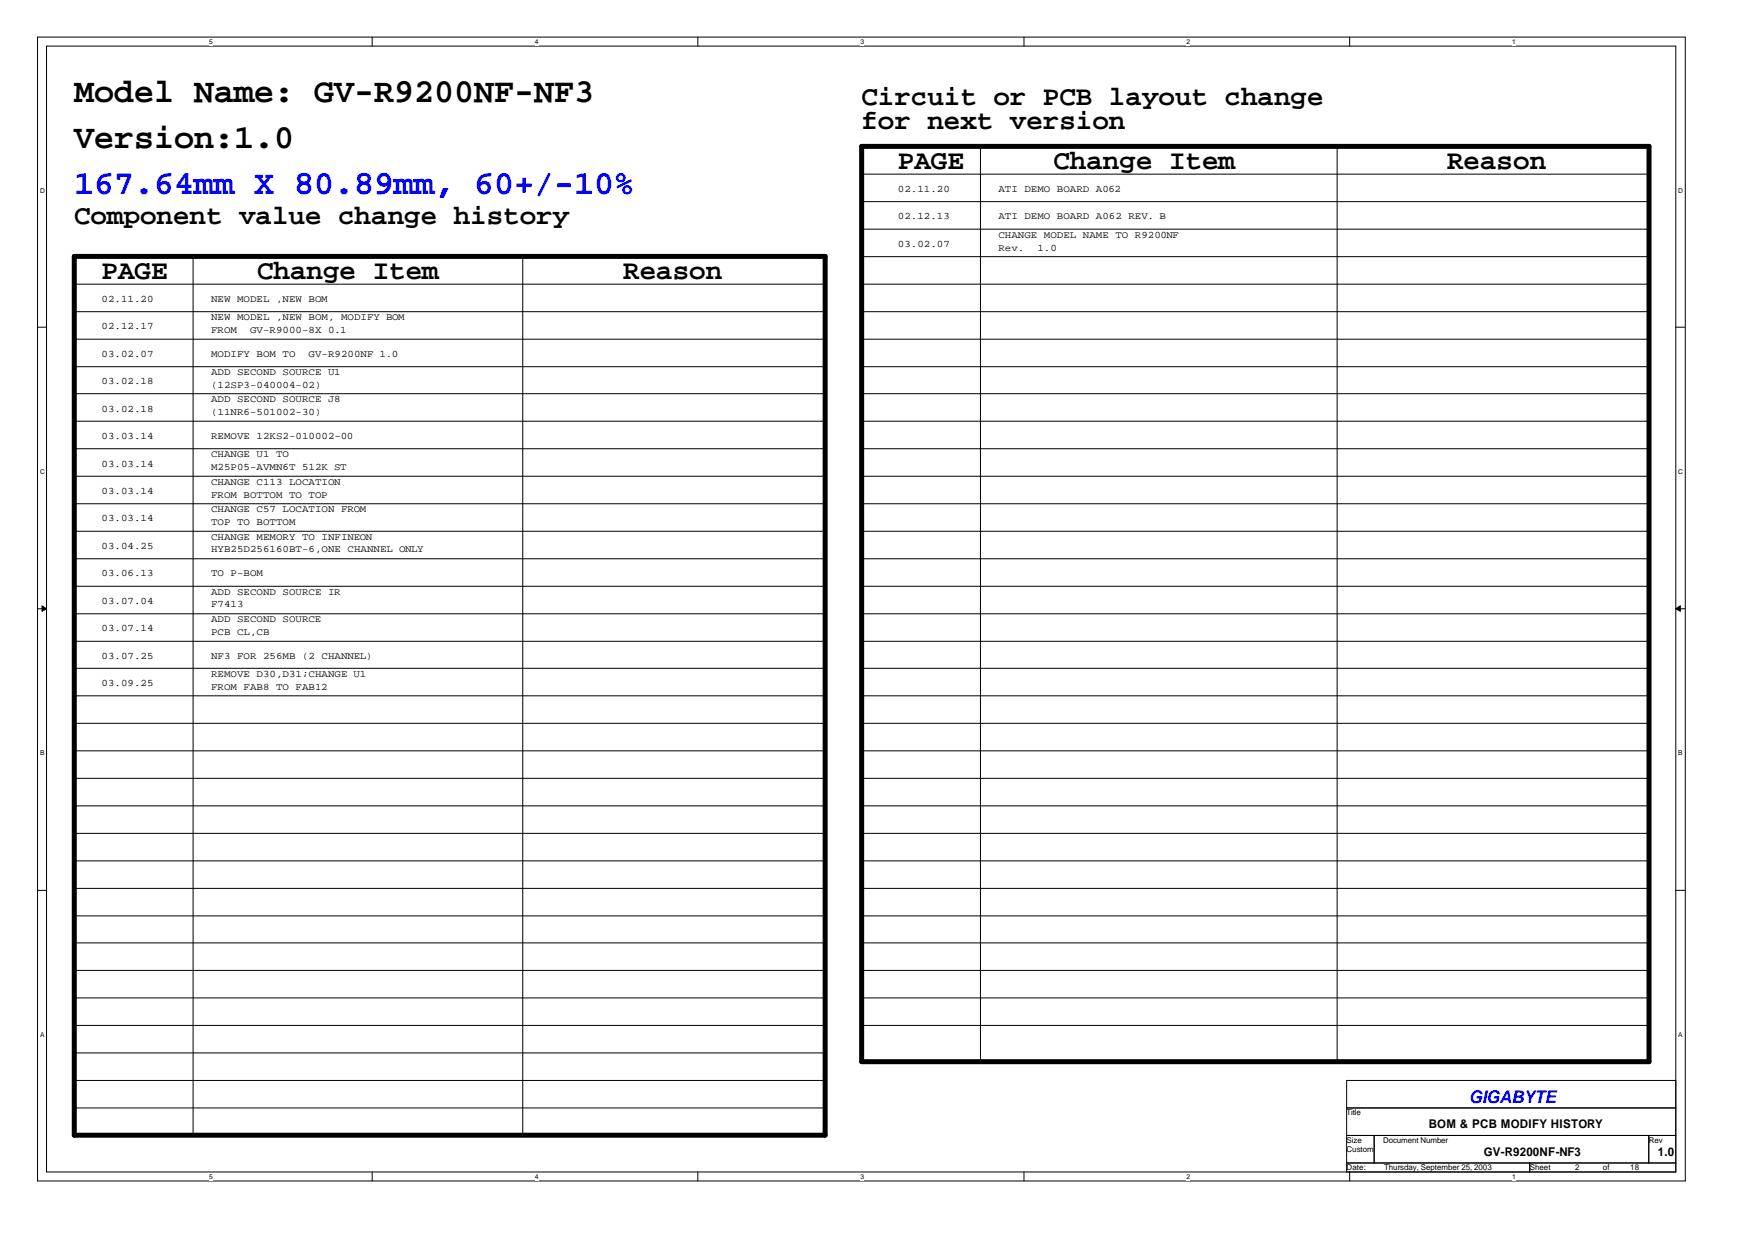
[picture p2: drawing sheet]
<svg xmlns="http://www.w3.org/2000/svg" width="297mm" height="210mm" viewBox="0 0 297 210" stroke-linecap="round" stroke-linejoin="round" font-family="sans-serif">
<defs><g id="words">
<g font-size="5.8">
<text x="12.5" y="17.3">Model Name: GV-R9200NF-NF3</text>
<text x="12.5" y="25">Version:1.0</text>
</g>
<text font-size="5.8" fill="#00f" x="12.5" y="32.8">167.64mm X 80.89mm, 60+/-10%</text>
<g font-size="4.7">
<text x="145.8" y="17.8">Circuit or PCB layout change</text>
<text x="145.8" y="21.9">for next version</text>
<text x="152" y="28.6">PAGE</text>
<text x="178.3" y="28.6">Change Item</text>
<text x="244.9" y="28.6">Reason</text>
<text x="12.5" y="37.9">Component value change history</text>
<text x="17.2" y="47.3">PAGE</text>
<text x="43.5" y="47.3">Change Item</text>
<text x="105.5" y="47.3">Reason</text>
</g>
<text font-size="3" fill="#00f" x="248.7" y="186.7">GIGABYTE</text>
<g font-size="2">
<text x="241.8" y="191">BOM &amp; PCB MODIFY HISTORY</text>
<text x="251.1" y="195.7">GV-R9200NF-NF3</text>
<text x="280.6" y="195.7">1.0</text>
</g>
<g font-size="1.7">
<text x="152" y="32.5">02.11.20</text>
<text x="169" y="32.5">ATI DEMO BOARD A062</text>
<text x="152" y="37.1">02.12.13</text>
<text x="152" y="41.8">03.02.07</text>
<text x="169" y="37.1">ATI DEMO BOARD A062 REV. B</text>
<text x="169" y="40.2">CHANGE MODEL NAME TO R9200NF</text>
<text x="169" y="42.4">Rev.</text>
<text x="175.6" y="42.4">1.0</text>
<text x="17.2" y="51.1">02.11.20</text>
<text x="35.7" y="51.1">NEW MODEL ,NEW BOM</text>
<text x="17.2" y="55.7">02.12.17</text>
<text x="35.7" y="54.2">NEW MODEL ,NEW BOM, MODIFY BOM</text>
<text x="35.7" y="56.3">FROM</text>
<text x="42.3" y="56.3">GV-R9000-8X 0.1</text>
<text x="17.2" y="60.4">03.02.07</text>
<text x="17.2" y="65">03.02.18</text>
<text x="35.7" y="60.4">MODIFY BOM TO</text>
<text x="35.7" y="63.5">ADD SECOND SOURCE U1</text>
<text x="35.7" y="65.6">(12SP3-040004-02)</text>
<text x="52.2" y="60.4">GV-R9200NF 1.0</text>
<text x="17.2" y="69.7">03.02.18</text>
<text x="35.7" y="68.1">ADD SECOND SOURCE J8</text>
<text x="35.7" y="70.3">(11NR6-501002-30)</text>
<text x="17.2" y="74.4">03.03.14</text>
<text x="35.7" y="74.4">REMOVE 12KS2-010002-00</text>
<text x="35.7" y="77.4">CHANGE U1 TO</text>
<text x="17.2" y="79">03.03.14</text>
<text x="17.2" y="83.6">03.03.14</text>
<text x="35.7" y="79.6">M25P05-AVMN6T 512K ST</text>
<text x="35.7" y="82.1">CHANGE C113 LOCATION</text>
<text x="17.2" y="88.2">03.03.14</text>
<text x="35.7" y="84.3">FROM BOTTOM TO TOP</text>
<text x="35.7" y="86.7">CHANGE C57 LOCATION FROM</text>
<text x="35.7" y="88.9">TOP TO BOTTOM</text>
<text x="17.2" y="92.9">03.04.25</text>
<text x="35.7" y="93.5">HYB25D256160BT-6,ONE CHANNEL ONLY</text>
<text x="35.7" y="91.4">CHANGE MEMORY TO INFINEON</text>
<text x="17.2" y="97.6">03.06.13</text>
<text x="35.7" y="97.6">TO P-BOM</text>
<text x="35.7" y="100.7">ADD SECOND SOURCE IR</text>
<text x="17.2" y="102.2">03.07.04</text>
<text x="17.2" y="106.9">03.07.14</text>
<text x="35.7" y="102.8">F7413</text>
<text x="35.7" y="105.3">ADD SECOND SOURCE</text>
<text x="35.7" y="107.5">PCB CL,CB</text>
<text x="17.2" y="111.5">03.07.25</text>
<text x="35.7" y="111.5">NF3 FOR 256MB (2 CHANNEL)</text>
<text x="17.2" y="116.2">03.09.25</text>
<text x="35.7" y="116.8">FROM FAB8 TO FAB12</text>
<text x="35.7" y="114.6">REMOVE D30,D31;CHANGE U1</text>
</g>
<g font-size="1.4">
<text x="227.9" y="188.8">Title</text>
<text x="227.9" y="195">Custom</text>
<text x="227.9" y="193.5">Size</text>
<text x="234.1" y="193.5">Document Number</text>
<text x="279.1" y="193.5">Rev</text>
<text x="227.9" y="198.1">Date:</text>
<text x="234.3" y="198.1">Thursday, September 25, 2003</text>
<text x="258.9" y="198.1">Sheet</text>
<text x="266.6" y="198.1">2</text>
<text x="271.3" y="198.1">of</text>
<text x="275.9" y="198.1">18</text>
</g>
<g font-size="1.1">
<text x="35.4" y="7.5">5</text>
<text x="90.5" y="7.5">4</text>
<text x="145.6" y="7.5">3</text>
<text x="200.8" y="7.5">2</text>
<text x="255.9" y="7.5">1</text>
<text x="6.8" y="32.6">D</text>
<text x="284.1" y="32.6">D</text>
<text x="6.8" y="80.2">C</text>
<text x="284.1" y="80.2">C</text>
<text x="6.8" y="127.9">B</text>
<text x="284.1" y="127.9">B</text>
<text x="6.8" y="175.5">A</text>
<text x="284.1" y="175.5">A</text>
<text x="35.4" y="199.6">5</text>
<text x="90.5" y="199.6">4</text>
<text x="145.6" y="199.6">3</text>
<text x="200.8" y="199.6">2</text>
<text x="255.9" y="199.6">1</text>
</g>
</g></defs>
<path d="M6.3 6.3h278.9v193.6h-278.9zM7.9 7.8h275.7v190.6h-275.7z" fill="none" stroke="#000" stroke-width=".17"/>
<g fill="#fff">
<path d="M35.4 6.4h.6v1.3h-.6z"/>
<path d="M35.4 198.6h.6v1.2h-.6z"/>
</g>
<path d="M63 6.3v1.5M63 198.4v1.5" fill="none" stroke="#000" stroke-width=".17"/>
<g fill="#fff">
<path d="M90.5 6.4h.6v1.3h-.6z"/>
<path d="M90.5 198.6h.6v1.2h-.6z"/>
</g>
<path d="M118.1 6.3v1.5M118.1 198.4v1.5" fill="none" stroke="#000" stroke-width=".17"/>
<g fill="#fff">
<path d="M145.6 6.4h.6v1.3h-.6z"/>
<path d="M145.6 198.6h.6v1.2h-.6z"/>
</g>
<path d="M173.3 6.3v1.5M173.3 198.4v1.5" fill="none" stroke="#000" stroke-width=".17"/>
<g fill="#fff">
<path d="M200.8 6.4h.6v1.3h-.6z"/>
<path d="M200.8 198.6h.6v1.2h-.6z"/>
</g>
<path d="M228.4 6.3v1.5M228.4 198.4v1.5" fill="none" stroke="#000" stroke-width=".17"/>
<g fill="#fff">
<path d="M255.9 6.4h.6v1.3h-.6z"/>
<path d="M255.9 198.6h.6v1.2h-.6z"/>
<path d="M6.8 31.6h.7v1.3h-.7z"/>
<path d="M284.1 31.6h.7v1.3h-.7z"/>
<path d="M6.8 79.2h.7v1.2h-.7z"/>
<path d="M284.1 79.2h.7v1.2h-.7z"/>
</g>
<path d="M6.3 55.4h1.6M283.6 55.4h1.6" fill="none" stroke="#000" stroke-width=".17"/>
<g fill="#fff">
<path d="M6.8 126.8h.7v1.3h-.7z"/>
<path d="M284.1 126.8h.6v1.3h-.6z"/>
</g>
<path d="M6.3 103.1h1.6M283.6 103.1h1.6" fill="none" stroke="#000" stroke-width=".17"/>
<g fill="#000" stroke="#000" stroke-width=".17">
<path d="M7.1 102.5l.8 .6-.8 .4z" fill-rule="evenodd"/>
<path d="M283.6 103.1l.8-.6v1z" fill-rule="evenodd"/>
</g>
<g fill="#fff">
<path d="M6.8 174.5h.6v1.3h-.6z"/>
<path d="M284.1 174.5h.5v1.3h-.5z"/>
</g>
<g fill="none" stroke="#000" stroke-width=".17">
<path d="M145.7 38.8h133.4M145.8 29.5h133.3M145.8 34.1h133.3M165.9 24.8v155M226.3 24.8v155M12.5 48.1h127.2M12.5 52.8h127.2M12.5 57.4h127.2M32.7 43.4v148.9M88.5 43.4v148.9M145.8 48.1h133.3M145.8 52.8h133.3"/>
<path d="M145.8 43.4h133.3M145.8 57.4h133.3M12.5 66.6h127.2M12.5 71.3h127.2M12.5 76h127.2M12.5 62.1h127.2M145.7 62.1h133.4M145.8 66.6h133.3M145.8 71.3h133.3M145.8 76h133.3M12.4 80.6h127.2M12.5 85.3h127.2"/>
<path d="M12.5 89.9h127.2M12.5 94.6h127.2M12.5 99.2h127.2M145.8 85.3h133.3M145.8 89.9h133.3M145.8 94.6h133.3M145.8 99.2h133.3M145.8 80.6h133.3M12.5 103.9h127.2M12.5 113.1h127.2M12.5 117.8h127.2M12.5 108.6h127.2"/>
<path d="M145.8 103.9h133.3M145.8 113.1h133.3M145.8 117.8h133.3M145.8 108.6h133.3M12.5 127.1h127.2M12.5 131.8h127.2M12.5 136.4h127.2M12.5 122.4h127.2M145.8 127.1h133.3M145.8 131.8h133.3M145.8 136.4h133.3M145.8 122.4h133.3"/>
<path d="M6.3 150.7h1.6M12.5 141.1h127.2M12.5 145.7h127.2M12.5 150.4h127.2M12.5 155h127.2M12.5 159.6h127.2M145.8 141.1h133.3M145.8 145.7h133.3M145.8 150.4h133.3M145.8 155h133.3M145.8 159.6h133.3M283.6 150.7h1.6"/>
<path d="M12.5 164.3h127.2M12.5 168.9h127.2M12.5 173.6h127.2M12.5 178.2h127.2M145.8 164.3h133.3M145.8 168.9h133.3M145.8 173.6h133.3M12.5 182.9h127.2M12.5 187.6h127.2M227.9 182.9h55.7v15.5h-55.7zM227.9 187.6h55.7M227.9 192.2h55.7"/>
<path d="M227.9 196.9h55.7M232.6 192.2v4.7M258.9 196.9v1.5M279.1 192.2v4.7"/>
</g>
<path d="M145.8 24.8h133.3v154.9h-133.3zM12.6 43.4h127.1v148.8h-127.1z" fill="none" stroke="#000" stroke-width=".85"/>
<use href="#words"/>
</svg>
